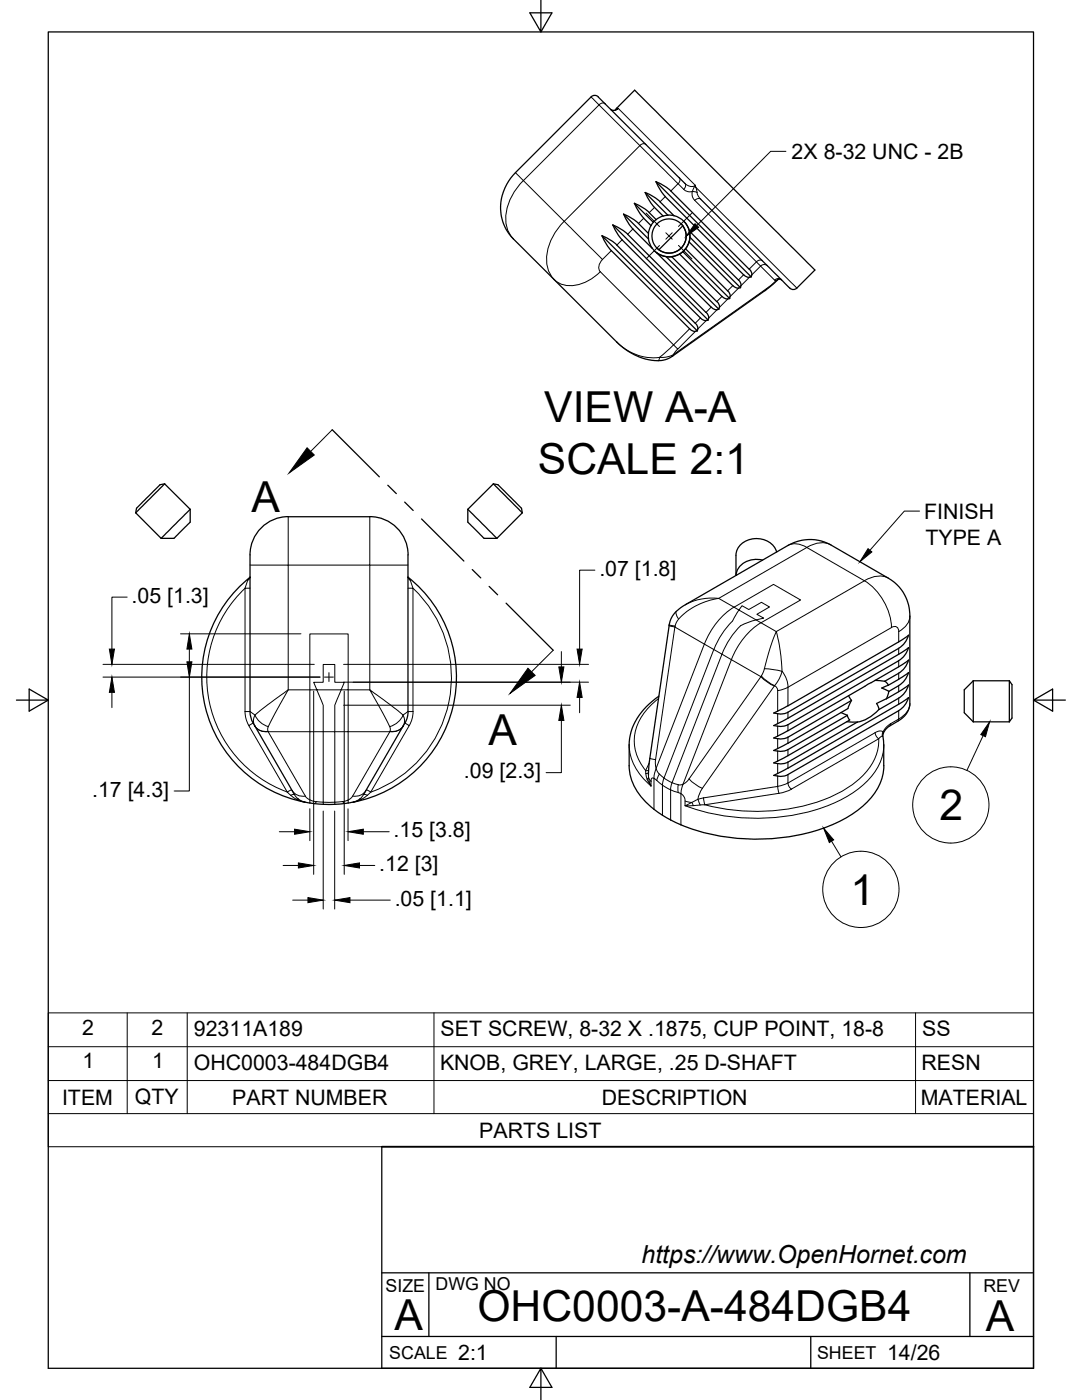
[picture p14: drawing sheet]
<svg xmlns="http://www.w3.org/2000/svg" width="216mm" height="279mm" viewBox="0 0 216 279" stroke-linecap="round" stroke-linejoin="round" font-family="sans-serif">
<defs><g id="words">
<g font-size="8.5">
<text x="108.6" y="84.3">VIEW A-A</text>
<text x="107.3" y="94.5">SCALE 2:1</text>
<text x="50.2" y="102.1">A</text>
<text x="97.5" y="148.6">A</text>
<text x="187.5" y="163.7">2</text>
<text x="169.7" y="180.6">1</text>
<text x="95.3" y="263.7">OHC0003-A-484DGB4</text>
<text x="78.7" y="265.3">A</text>
<text x="196.7" y="265.7">A</text>
</g>
<text font-size="5" x="128" y="252.1">https://www.OpenHornet.com</text>
<g font-size="4.3">
<text x="158" y="31.8">2X 8-32 UNC - 2B</text>
<text x="184.4" y="103.6">FINISH</text>
<text x="184.7" y="108.7">TYPE A</text>
<text x="119.6" y="114.9">.07 [1.8]</text>
<text x="26.3" y="120.3">.05 [1.3]</text>
<text x="92.6" y="155.3">.09 [2.3]</text>
<text x="18.4" y="159">.17 [4.3]</text>
<text x="78.5" y="167.1">.15 [3.8]</text>
<text x="75.7" y="173.8">.12 [3]</text>
<text x="78.8" y="180.7">.05 [1.1]</text>
<text x="16.4" y="206.5">2</text>
<text x="30.2" y="206.5">2</text>
<text x="38.7" y="206.7">92311A189</text>
<text x="87.9" y="206.8">SET SCREW, 8-32 X .1875, CUP POINT, 18-8</text>
<text x="184" y="206.8">SS</text>
<text x="16.5" y="213.2">1</text>
<text x="30.4" y="213.2">1</text>
<text x="38.7" y="213.5">OHC0003-484DGB4</text>
<text x="87.8" y="213.5">KNOB, GREY, LARGE, .25 D-SHAFT</text>
<text x="183.9" y="213.5">RESN</text>
<text x="12.4" y="220.5">ITEM</text>
<text x="26.9" y="220.4">QTY</text>
<text x="46.3" y="220.5">PART NUMBER</text>
<text x="120.1" y="220.5">DESCRIPTION</text>
<text x="183.7" y="220.5">MATERIAL</text>
<text x="95.6" y="227.1">PARTS LIST</text>
<text x="91.4" y="271.4">2:1</text>
<text x="177" y="271.4">14/26</text>
</g>
<g font-size="3.5">
<text x="76.9" y="257.8">SIZE</text>
<text x="86.9" y="257.4">DWG NO</text>
<text x="196.2" y="257.8">REV</text>
<text x="77.7" y="271.2">SCALE</text>
<text x="163" y="271.2">SHEET</text>
</g>
</g></defs>
<!-- layer: Visible -->
<g fill="none" stroke="#000" stroke-width=".25">
<path d="M117.9 19.3l-15.1 15.2a9.3 9.3 0 0 0-.4 13.2l20.6 20.5a11.1 11.1 0 0 0 9.7 3.6l1.4-.6M119.4 19.3l17.2 17.3M119.4 19.3a1.01 1.01 0 0 0-1.4 0M123 21.6l-.2 .4M123 21.6l3.6-3.6 4.3 4.2 31.7 31.7-3.6 3.6a1.12 1.12 0 0 1-1.7-.3l-17.5-17.4M123.1 21.8a.98 .98 0 0 1-1.2 0M123.3 21.6l-.1 .1M128.7 38.4l4.6 4.5 1.2 .1M130.9 36.3l1.2 .5 1.4 1 16 15.9a1.32 1.32 0 0 1 .4 1.6M130.9 36.3l19 19a1.33 1.33 0 0 1-1.5-.5M130.9 36.3l.9 1.7 1 1.2M132.7 39.2l15.7 15.6"/>
<path d="M138.7 37l.1 .4M120.1 47.1l19 18.9a1.29 1.29 0 0 1-1.5-.4M120.1 47.1l.9 1.7 1 1.2 15.6 15.6M120.1 47l1.7 .9 1.3 1M122.3 44.9l1.2 .6 1.4 .9 16 15.9a1.35 1.35 0 0 1 .4 1.6M122.3 44.9l19 19a1.29 1.29 0 0 1-1.5-.4l-15.7-15.6M122.3 44.9l.9 1.7 .9 1.3M123.1 48.9l15.6 15.6a1.34 1.34 0 0 1 .5 1.2M124.4 42.7l.9 1.7 1 1.3M126.3 45.7l3.8 3.9M126.6 40.6l3.8 3.8-.7 1-.3 1.2M129.4 46.6l-2.4-2.4-1.4-.9-1.2-.6 5 5"/>
<path d="M129.4 47.7l.2 .8 .6 1M129.4 46.6v1.1M129.5 42.4l1.4 1.4M129.6 42.4l-1.3-1-1.7-.8 1.2 2.2 2.1 2.2M130.1 49.5a4.2 4.2 0 0 0 2.8 1.7M131.1 50.5l10.8 10.8a1.34 1.34 0 0 0 1.2 .5M133.3 43l-1 .1M134.1 51.2h-1.1l10.4 10.5 .1-.3M134.5 43a4.2 4.2 0 0 1 3.2 4.3M134.5 43.1l-3.1-3.2-1.5-.9-1.2-.6 .9 1.7a13 13 0 0 0 2.7 3l-1 .5-.9 .7M135.6 50.7l8.5 8.4a1.39 1.39 0 0 0 1.5 .5M135.6 50.7l-1.5 .5 8.9 9"/>
<path d="M135.9 44.7a3.4 3.4 0 0 1 0 4.8 3.4 3.4 0 0 1-4.8 0M136.2 50.2l9.4 9.4 .1-.4M136.2 45.1l-4.7 4.7M136.3 50.2l-.7 .5M136.4 44.2a4.2 4.2 0 0 1 .1 5.8 4.2 4.2 0 0 1-5.9 .1M136.8 49.6l-.6 .6M136.8 49.6l.7-1.3 8.7 8.7M136.8 49.7l8.4 8.3a1.34 1.34 0 0 1 .5 1.2M137.6 46.1l9.7 9.8a1.34 1.34 0 0 1 .5 1.1M137.7 47.3l10.1 10.1v-.4M137.7 47.3l-.2 1M146.2 57a1.34 1.34 0 0 0 1.2 .5"/>
<path d="M147.8 57.4l-.4 .1M156 55.9l-.4-.2-.3 .1-2.7 2.2-18.4 13.1M134.2 71.1h-.1M139.2 65.7l-.1 .3M143.1 60.2a1.34 1.34 0 0 1 .5 1.1M143.4 61.7l-.3 .1M32.9 96.6l-5.8 5.7M32.9 96.6l-1 .1-3.4 3.4-1.3 1.3-.1 .9M32.9 96.6l5.1 5M98.4 96.6l5.8 5.7M98.4 96.6l1 .1 3.4 3.4 1.3 1.3 .1 .9M98.4 96.6l-5.1 5"/>
<path d="M27.1 102.3l5.1 5.1M38 101.6v2.6l-2.6 2.5-.7 .7h-2.5M38 101.6l-5.8 5.8M49.9 115.3v-.1a25.4 25.4 0 0 0-8.9 26 25.4 25.4 0 0 0 19.9 18.9M81.4 115.3v-.1a25.4 25.4 0 0 1 9 26 25.4 25.4 0 0 1-19.9 18.9M93.3 101.6v2.6l2.6 2.5 .7 .7h2.5M93.3 101.6l5.8 5.8M104.2 102.3l-5.1 5.1M146.9 110.8v4a4.1 4.1 0 0 1 5.3-3M155 110.2a4.4 4.4 0 0 0-6.5-2 3.2 3.2 0 0 0-1.6 2.6M131.5 138.9a12.2 12.2 0 0 0-6 9.8v4.1M133.5 124.8a5.4 5.4 0 0 1 3.3-4.1l20.4-11.8a8.7 8.7 0 0 1 8.6-.1l11.5 6.6a8.6 8.6 0 0 1 4.2 7.6v17.4a4.2 4.2 0 0 1-2.4 3.6l-1.6 .9a2.59 2.59 0 0 0-1.3 2l.1 1.8v4.1"/>
<path d="M133.5 124.9l-4 27.3-.1 2.5M169.3 138.8l.6 1M169.9 139.8l-12.7 7.3-1.1 .4-1.7-.2 2.8-1.5M169.9 139.8l-.7 1.6-12 6.9M172.6 137l-15.4 8.8M173.9 136.2l-1.3 .8M174.6 135.8l1.1 .1a1.37 1.37 0 0 1 1.5 .8M176.9 139.5l4.4-2.8-.8 1.5-.7 .8-4.4 2.6M177.2 136.7l-1.2 .6 1.4 .7M179.3 130.6l2-1.4-.8 1.6-1.2 1-22.1 12.8-1.1 .4-1.7-.2 2.8-1.5 22.1-12.7M179.3 129.4l1.2-1.1 .8-1.5-2 1.3-22.1 12.8M179.3 134.3l1.2-1 .8-1.6-1.4 1.1-6 3.4"/>
<path d="M179.3 129.4l-22.1 12.7-1.1 .4-1.7-.2 2.8-1.5M179.3 135.6l-2.1 1.2M179.3 134.4l-2.8 1.6M181.3 134.2l-2 1.3M181.3 134.2l-.8 1.5a7.7 7.7 0 0 1-3.1 2.3l-.2 .7a1.17 1.17 0 0 1-1.1 1.1l-1.2 .6 .5 1.2-1.9 1.5a5.7 5.7 0 0 1-2.5 1M194.2 135.9l-1.8 1.8v4.5l1.8 1.9M194.2 135.9v8.2M194.2 135.9h7.2M201.4 135.9v8.2M201.4 135.9l.5 .7v6.7l-.5 .8M50.5 144.3l8.3 14.3M50.5 144.3l-.4-.9-.2-1.4v-30a7.9 7.9 0 0 1 7.6-8.9h16.3a7.8 7.8 0 0 1 7.6 8.9v30.5l-.2 .9-.4 .9"/>
<path d="M59.5 159.4a8.5 8.5 0 0 0 4.6 1.1 24.4 24.4 0 0 0 6.4-.4M71.8 159.5l-1.3 .6M80.8 144.3l-8.3 14.3M125.5 152.8a12 12 0 0 0 6 9.4 30.4 30.4 0 0 0 13.9 4.9 39.4 39.4 0 0 0 23.1-3.7 14.7 14.7 0 0 0 7.6-8.4l.3-2.2M155.2 154.4l2-1.1 22.1-12.8 2-1.3-.8 1.5-1.2 1.1-22.1 12.8-1.1 .3-1.7-.2 .8-.3M167.8 142.2l1.3 .5M169 144l2.1 .1M169.5 143.7l-12.6 7.3-2.5 1.3 1.7 .1 1.1-.3 13.8-8M169.5 143.7l-.4-.9-11.9 6.8-1.1 .3-1.7-.1 2.8-1.5M194.2 144.1h7.2"/>
<circle cx="133.5" cy="47.1" r="3.4"/>
</g>
<!-- layer: Visible Narrow -->
<g fill="none" stroke="#000" stroke-width=".2">
<path d="M117.9 19.3l1.6 1.6M104.4 36l8.2 8.2M104.4 36a10.5 10.5 0 0 0-3.3 9.3l.8 1.7 .5 .7M119.5 20.9l-15.1 15.1-1.6-1.5M119.5 20.9l8.2 8.2M120.8 20.7a.9 .9 0 0 0-1.3 .2M121.9 21.8a1.08 1.08 0 0 0 1.4-.2l15.4 15.4a1.52 1.52 0 0 1-2.1-.4 .86 .86 0 0 1-.2 1.2M123 21.6l.2 .1-.2 .2M123.3 21.7l-.2 .1M127.7 29.1l7.6 7.6M127.7 29.1l-15.1 15.1 7.6 7.6 1.8-1.8M128.9 28.8a.9 .9 0 0 0-1.2 .2"/>
<path d="M132.7 39.2l-1 1.1M135.3 36.7l1.1 1.1M135.3 36.7l-1.4 1.4M135.5 35.5a.9 .9 0 0 1-.2 1.2M136.4 37.8a1.76 1.76 0 0 0 1.7 .4M138.1 38.2a1.81 1.81 0 0 0 .5 1.8l12.3 12.3M138.1 38.2l1 .2M138.7 37.1l-.6 1.1M139.1 38.4l.2 .7 .5 .7a.9 .9 0 0 0-1.2 .2M139.1 38.4l-.3-1 20.2 20.1M112.6 44.1a10.5 10.5 0 0 0-3.3 9.3 4.6 4.6 0 0 0 6 3.4 9.7 9.7 0 0 0 4.5-2.6 1.82 1.82 0 0 1 .4-2.4M119.8 54.3l14.6 14.5 3.2-3.2"/>
<path d="M124.1 47.9l-1 1M126.3 45.7l-1.1 1.1M128.4 43.6l-1 1M130.6 41.4l-1.1 1M144.1 59.2l-1.1 1M145.2 59.6l-1.7 1.8M146.2 57l-1 1M147.4 57.5l-1.7 1.7M148.4 54.8l-1.1 1.1M149.5 55.3l-1.7 1.7M150.9 52.3l.9 .8M150.9 52.3l-1.4 1.4"/>
<path d="M151.8 53.1l2.8 2.8a.46 .46 0 0 0 .7-.1M151.8 53.1l-1.8 1.8M152.1 52a.9 .9 0 0 0-1.2 .3M152.9 57.6l-18.4 13.1M153 57.6l-.4 .4M153.2 53.1a.98 .98 0 0 0-1.4 0M155.6 55.7l-.5 .1-2.2 1.8M156 55.9a.98 .98 0 0 0-1.4 0M123 68.2a10.4 10.4 0 0 0 8.6 3.1M131.6 71.3l-.2 .7M134.4 70.7a4.9 4.9 0 0 1-2.8 .6M134.4 68.8l-2.8 2.5"/>
<path d="M134.4 70.7l-.3 .5M134.5 70.7h-.1M134.5 70.7l-.3 .4M135.3 69.6l-.9 1.1M138.8 66.1l-3.5 3.6-.9-.9M139.8 63.5l-1.1 1M140.9 64l-1.7 1.7M141.9 61.3l-1 1.1M143.1 61.8l-1.7 1.7M49.9 115.2a2.86 2.86 0 0 0-.9 1.7l-.1 .5a24.4 24.4 0 0 0 8.4 40.7l-7.7-13.3 .9-.5M49.9 117.4h-1v24.6M49.9 112.8h7.6v24.9l-4.1 2.9-2.5 2.1"/>
<path d="M49.9 115.2l-.2 .4-.3 .2M57.5 103.1v9.7h16.3v-9.7M81.4 112.8h-7.6v24.9h-4.3v8.3h-2.7v-3.7a4.2 4.2 0 0 1 .6-3.1l.7-1.5h1.4v-11.2h-7.7v11.2h-4.3l-2.9 5.2a7.5 7.5 0 0 0-1.2 2.8l.1 .3h8.3v-8.3h1.4l.7 1.5a4.2 4.2 0 0 1 .6 3.1v3.7h2.3v14.5M81.4 117.4h1v24.6M81.4 115.2l.1 .2 .4 .4M81.4 115.2l.5 .6M81.9 115.8l.1 .3a4.1 4.1 0 0 0 1.5 2.4 24.4 24.4 0 0 1-9.5 39.6M157.2 108.9a3.7 3.7 0 0 1 3.8 .3M161 109.3l-17.6 10.1a11.4 11.4 0 0 0-6.6 1.3M161 109.3l11.5 6.6-17.6 10.1-3.1-1.7M165.8 108.8a4.7 4.7 0 0 0-4.8 .4M177.3 115.4a4.7 4.7 0 0 0-4.8 .5 11.9 11.9 0 0 1 5.4 9.3l-20.7 12v3.7"/>
<path d="M64.5 132.6h2.3v3.6h1.9l-.6 1.5h-4.9l-.6-1.5h1.9zM131.4 139.4a10.5 10.5 0 0 0-4.7 9.9 10.2 10.2 0 0 0 2.1 4.5l.6-.1M133.5 124.9l1.2 .2M133.5 124.7l1.2 .3M134.7 125v.1M135 122a1.39 1.39 0 0 0 .4 1.5M140.5 128.5l-5.8-3.4-3.9 26.5M142.4 129.6l1.7 1-10.1 26-.2 .7v6.4M145.9 131.7l-9.6 24.8 1.1-.9 14.4-20.6M145.9 131.7l5.9 3.3M146.5 121.2l7.8-4.6 5.4 3.1-7.9 4.6-.9-.6-.5 .2a6.6 6.6 0 0 0-4.8 3.6l-1.5 3 1.8 1.2M146.5 121.2l-3.1-1.8a12.7 12.7 0 0 0-8.4 4.8l-.3 .8"/>
<path d="M146.5 121.2l.9 .6M146.5 121.2a14.9 14.9 0 0 0-5.9 7.3M147.5 121.7a20.2 20.2 0 0 1-3 4.1l-1.3 2.2-.7 1.6M148.1 120.9l1.3 .7 2.5-1.4 1.6 .9-2.5 1.5 1.4 .8-1.5 .3-3.5-1.9zM151.8 135l1.3 1.1 1.4 .8-14.4 20.4M151.9 124.3a14.9 14.9 0 0 0-6 7.3M151.9 134.9l1.2 1.1 1.5 .8M151.9 134.9l-.1 .1M152.5 133.5l3.6 .5M154.6 136.8l-.1 .1M155.2 137.9v4M156 134a6.8 6.8 0 0 1-1.4 2.8"/>
<path d="M156 134a36.2 36.2 0 0 0-1.1-8 56.1 56.1 0 0 0-2.6 8.2l-.4 .7M156.1 134l.8 1.5 .3 1.7-2 .6a1.2 1.2 0 0 0-.6-1M177.9 125.2a.88 .88 0 0 1 1-.1 .88 .88 0 0 1 .4 .9M179.3 126.1v2M179.3 129.4v1.2M179.3 131.9v1.2M179.3 134.4v1.2M179.3 136.8v1.2M179.3 139.3v1.2M181.6 122.9a3.7 3.7 0 0 1-2.3 3.2M48.9 142h.5a1.12 1.12 0 0 1 1.2 .5l.3 .2M48.9 142l.2 1.4 .5 1.4"/>
<path d="M50.9 144.9a2.54 2.54 0 0 0 2.6 1.1l7.4 12.9M50.9 142.7a4.1 4.1 0 0 0 2.6 2.3M50.9 142.7a2.22 2.22 0 0 0 .2 2.5 2.22 2.22 0 0 0 2.4 .7M58 158.7a5.6 5.6 0 0 0 2.8 1.4M58 158.7l.8-.1 .7 .8M58.2 157.6l-.9 .5 .7 .6M58.3 157.8a2.54 2.54 0 0 0 2.6 1.1M59.6 159.5h-.4M60.9 158.9l.3 .3a.9 .9 0 0 1 .6 1.1M63.1 160l-1.3-.4v-13.6h2.7v14.5M63.1 160l-.3 .4M68.4 160l-2.5 .1-2.8-.1"/>
<path d="M69.5 146h8.3l-7.4 12.9-.9 .8zM71.7 159.5h.4M73 157.8a2.54 2.54 0 0 1-2.6 1.1M73.1 157.6l.9 .5M73.3 158.7l-.8-.1-.7 .9M73.3 158.7a5.8 5.8 0 0 1-2.8 1.4M74 158.1l-.7 .6M77.8 145v.9M77.8 145.9v.1M80.4 142.7a2.19 2.19 0 0 1 .1 2.2M80.4 142.7l-2.5-2.1-4.1-2.9 4 7.3M80.4 142.7a4.1 4.1 0 0 1-2.6 2.3"/>
<path d="M80.4 144.9a2.54 2.54 0 0 1-2.6 1.1M80.5 144.9a2.52 2.52 0 0 1-2.7 1M80.8 144.3l.9 .5-7.7 13.3M82.4 142h-.5a1.12 1.12 0 0 0-1.2 .5l-.3 .2M82.4 142l-.2 1.4-.5 1.4M125.5 148.6a11 11 0 0 0 4.4 8.3M129.4 154.2l-.5 .2M129.4 155.2l.5 .7M129.4 155.2l-.3 .3M129.5 152.3l-.7 1.5a5.2 5.2 0 0 0 1.1 3.1l-.4-1.3-.1-.9M129.7 151.3l1.1 .3M129.9 155.9v1"/>
<path d="M130.8 151.6v.5a6.4 6.4 0 0 1-.3 3v.2a.45 .45 0 0 0-.5 .1 .45 .45 0 0 0-.1 .5M131 155.8l-.5-.5v6.2M131.6 154.5l-.6 1.2 2.1 1.6 2.2 .9M131.6 154.5l-.7-1.1 9.6-24.9 1.9 1.1-9.9 25.7M131.6 154.5l.9 .8M132.5 155.3l-.3 1.4v6M132.5 155.3l1.3 .8 1.5 .5v1.6M135.3 158.2l.6 .2M135.3 156.6l1-.1-.4 1.9M135.9 158.4a1.59 1.59 0 0 1 .8 1.5v.9M135.9 158.4v6.2M136.7 159.9l1.3 .3"/>
<path d="M137.5 155.5l1.2 1 1.5 .8a2.75 2.75 0 0 0-.5 3.3M140.4 159.2l-1.2 .3-1.2 .6M155.2 157l-14.8 2.2M155.2 142.4v2M155.2 144.9v2M155.2 147.4v2M155.2 149.9v2M155.2 152.4v2M155.2 154.9v2.1M155.2 156.9l2-.6a1.57 1.57 0 0 0 .7 1.2M155.2 156.9l.2 1.4M155.4 158.3l-14.8 2.3-3.9 .2 1.3-.7"/>
<path d="M157.2 142.1v1.2M157.2 144.6v1.2M157.2 147.1v1.2M157.2 149.6v1.2M157.2 152.1v1.2M157.9 157.5l-1.4 .6-1.1 .2M174.6 146.2a1.56 1.56 0 0 0 .7 1.2 10.4 10.4 0 0 1-4.2 8.4 31 31 0 0 1-17.6 6 40.2 40.2 0 0 1-12.9-1.2l-.2-1.4M174.6 146.2a1.15 1.15 0 0 1 1.7 0l-.1 .2M174.6 146.2l-17.4 10.1v-1.7M176.2 146.9a.7 .7 0 0 0-.9 .5l-17.4 10.1M176.4 148.6a11.2 11.2 0 0 1-4.7 8.5 31.6 31.6 0 0 1-17 6 41.2 41.2 0 0 1-18-2.3M177.7 144.4a3.5 3.5 0 0 0-1.7 2.2l.1 .3"/>
<path d="M177.7 144.4l-.2 .5M179.3 141.8v1.7M179.3 143.5l-1.6 .9M179.3 143.5l-.2 .4M181.6 140.4a3.7 3.7 0 0 1-2.3 3.1M69.5 160.3v-.6l-1.1 .3 .4 .4M138 160.1l.3 .7"/>
</g>
<!-- layer: Titleblock -->
<path d="M76.2 228.9v44.2h130v-44.2M76.2 254h130M85.6 254v12.7M193.5 254v12.7M76.2 266.7h130M111 266.7v6.4M161.8 266.7v6.4" fill="none" stroke="#000" stroke-width=".25"/>
<path d="M76.2 228.9h130" fill="none" stroke="#000" stroke-width=".36"/>
<!-- layer: Border -->
<path d="M9.6 6.4h196.6v266.7h-196.6zM107.9 0v6.4l-2.2-3.8h4.4l-2.2 3.8M3.3 139.7h6.3l-3.8-2.2v4.4l3.8-2.2M206.2 139.7l3.8 2.2v-4.4l-3.8 2.2h6.4M107.9 273.1l2.2 3.8h-4.4l2.2-3.8v6.3" fill="none" stroke="#000" stroke-width=".25"/>
<!-- layer: Parts Lists -->
<path d="M9.6 202.1h196.6v26.8h-196.6zM9.6 215.6h196.6M9.6 208.9h196.6M25.4 202.1v20.2M37.4 202.1v20.2M86.6 202.1v20.2M182.7 202.1v20.2M9.6 222.3h196.6" fill="none" stroke="#000" stroke-width=".2"/>
<!-- layer: Section Lines -->
<path d="M66.3 85.8l9.4 9.4M77.4 96.8l1.7 1.7M80.8 100.2l1.6 1.7M84.1 103.6l8.5 8.4M94.2 113.7l1.7 1.6M97.6 117l1.7 1.7M101 120.4l9.4 9.4" fill="none" stroke="#000" stroke-width=".25"/>
<path d="M66.3 85.8l-4.3 4.3M110.4 129.8l-4.3 4.3" fill="none" stroke="#000" stroke-width=".2"/>
<path d="M61.3 89.4l1.4 1.4-5 3.6zM105.3 133.4l1.5 1.4-5 3.6z" fill="#000" stroke="#000" stroke-width=".2"/>
<!-- layer: Leaders -->
<path d="M173.2 109.5l.8 .7-2.4 1.9z" fill="#000" stroke="#000" stroke-width=".2"/>
<path d="M183.5 102h-3.1l-6.8 7.8" fill="none" stroke="#000" stroke-width=".2"/>
<!-- layer: Smart Centers -->
<path d="M128.9 42.5l2.7 2.7M131.6 49l-2.7 2.7M132.9 46.5l1.2 1.2M134.1 46.5l-1.2 1.2M135.4 49l2.7 2.7M138.1 42.5l-2.7 2.7M64.7 135.1h1.8M65.6 134.2v1.8" fill="none" stroke="#000" stroke-width=".2"/>
<!-- layer: Hole Notes -->
<path d="M138.7 44.6l.7 .8-2.5 1.8z" fill="#000" stroke="#000" stroke-width=".2"/>
<path d="M156.8 30.2h-3l-14.8 14.8" fill="none" stroke="#000" stroke-width=".2"/>
<!-- layer: Balloons -->
<g fill="none" stroke="#000" stroke-width=".2">
<circle cx="171.8" cy="177.5" r="7.6"/>
<circle cx="189.7" cy="160.6" r="7.6"/>
</g>
<!-- layer: 0 -->
<path d="M197.5 144.1l-.9 2.9-.9-.4zM164.3 165.3l2 2.3-.8 .5z" fill="#000" stroke="#000" stroke-width=".2"/>
<path d="M196.2 146.8l-3.3 7M165.9 167.9l1.9 3.1" fill="none" stroke="#000" stroke-width=".2"/>
<!-- layer: FD_Dimensions -->
<g fill="none" stroke="#000" stroke-width=".2">
<path d="M25.4 119.2h-3.1v10.3M118.7 113.8h-3v15.7M20.6 135.1h43.3M20.6 132.6h42.1M22.3 138.2v3M36 126.5h24M37.8 135.1v22.8h-3M37.8 129.5v2.6M62.6 137.9v36.6M68.6 132.6h48.8M68.6 136.1h48.8M68.7 137.9v36.6"/>
<path d="M112 130v3.1M115.7 139.2v3M68.6 140.7h45.2M112 143.8v10.4h-3M55.7 166h3.1M56.5 172.7h3M58.4 179.6h3M61.8 161.4v6.4M64.5 161.9v19.5M66.8 161.9v19.5M69.4 161.4v6.4M69.8 179.6h8.1"/>
<path d="M71.7 172.7h3.1M72.5 166h5.2"/>
</g>
<g fill="#000" stroke="#000" stroke-width=".2">
<path d="M22.3 135.1l.5 3.1h-1zM21.8 129.5h1l-.5 3.1zM37.8 126.5l.5 3h-1zM37.3 132.1h1l-.5 3zM111.5 133.1h1l-.5 3zM115.7 136.1l.5 3.1h-1.1zM115.1 129.5h1.1l-.5 3.1zM112 140.7l.5 3.1h-1zM58.8 165.5l3 .5-3 .5zM59.5 172.2l3.1 .5-3.1 .5zM61.4 179.1l3.1 .5-3.1 .5zM66.8 179.6l3-.5v1z"/>
<path d="M68.7 172.7l3-.5v1zM69.4 166l3.1-.5v1z"/>
</g>
<use href="#words"/>
</svg>
